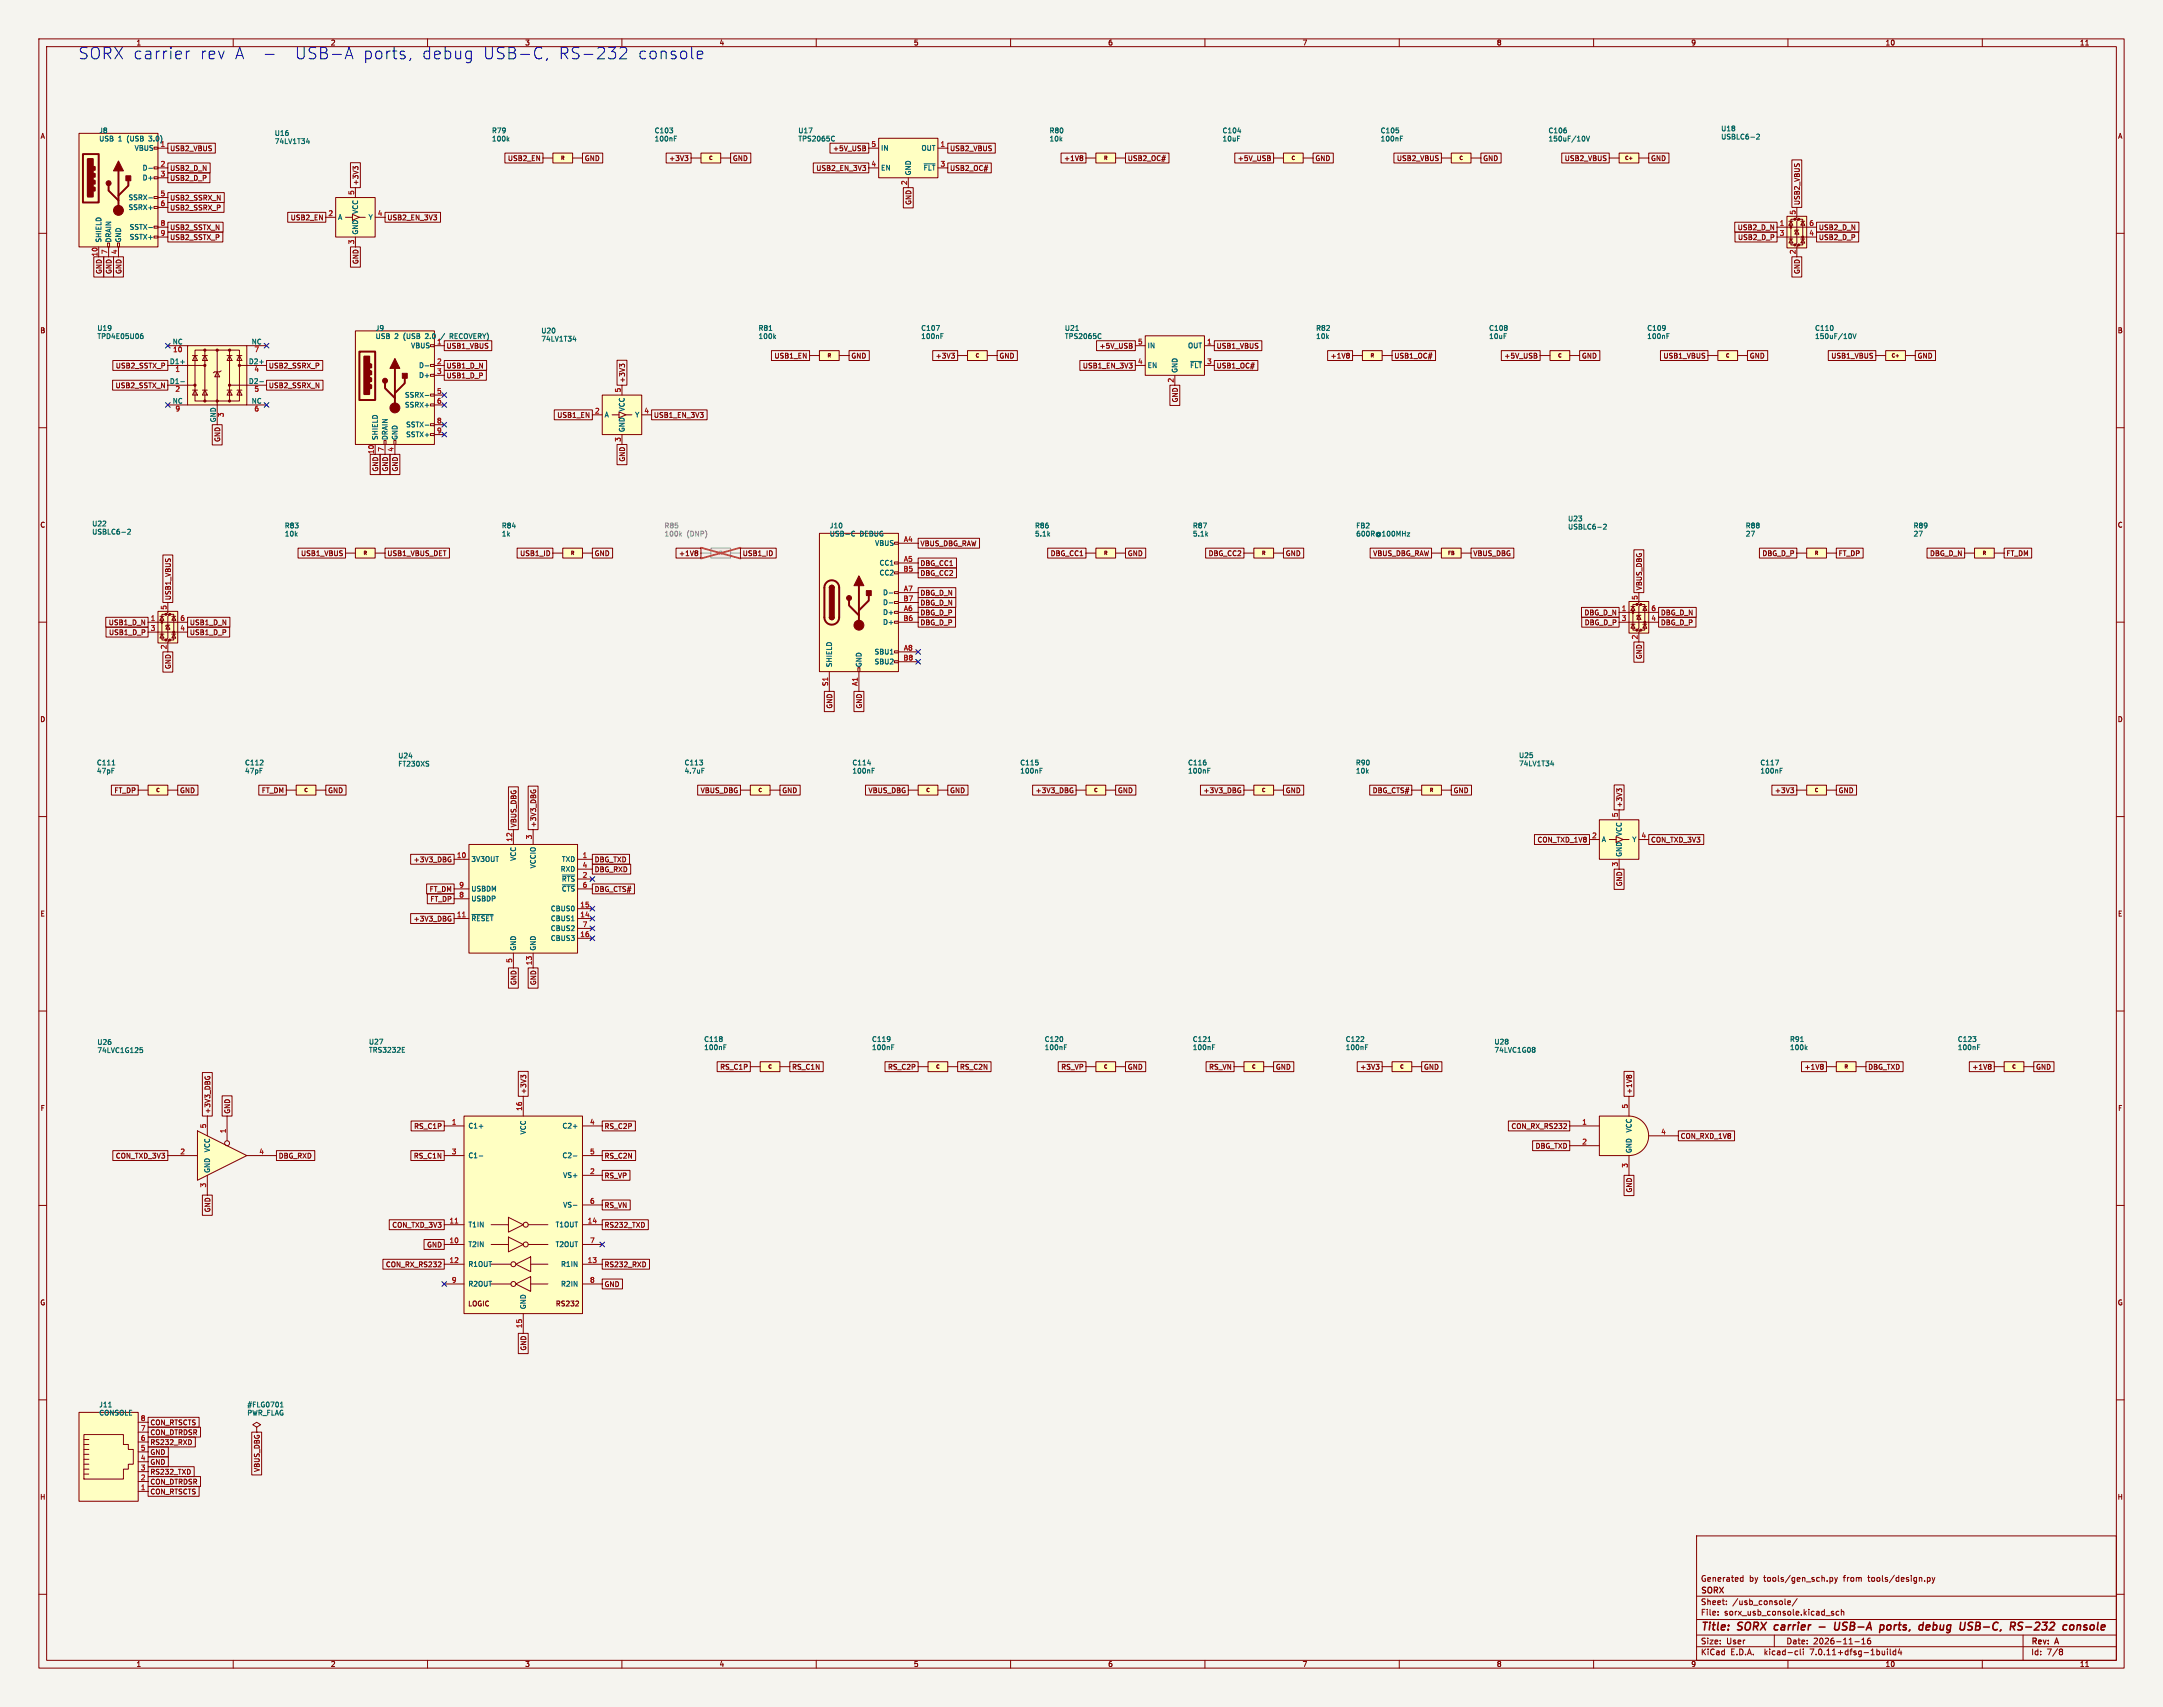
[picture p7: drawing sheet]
<svg xmlns="http://www.w3.org/2000/svg" width="556mm" height="439mm" viewBox="0 0 556 439" stroke-linecap="round" stroke-linejoin="round" font-family="sans-serif">
<defs><g id="words">
<g font-size="4.2" fill="#0000c2">
<text x="20" y="15.5">SORX carrier</text>
<text x="51" y="15.5">rev</text>
<text x="59.9" y="15.5">A</text>
<text x="74.7" y="15.5">USB-A</text>
<text x="92.1" y="15.5">ports,</text>
<text x="107.1" y="15.5">debug</text>
<text x="122.7" y="15.5">USB-C,</text>
<text x="142" y="15.5">RS-232</text>
<text x="162.3" y="15.5">console</text>
</g>
<g font-size="2.8" fill="#840000">
<text x="437.5" y="419.9">Title:</text>
<text x="447.1" y="419.9">SORX</text>
<text x="457.4" y="419.9">carrier</text>
<text x="474.4" y="419.9">USB-A</text>
<text x="486.9" y="419.9">ports,</text>
<text x="497.8" y="419.9">debug</text>
<text x="509.1" y="419.9">USB-C,</text>
<text x="522.8" y="419.9">RS-232</text>
<text x="537.3" y="419.9">console</text>
</g>
<g font-size="2.1" fill="#840000">
<text x="437.5" y="407">Generated</text>
<text x="450" y="407">by</text>
<text x="453.8" y="407">tools/gen_sch.py</text>
<text x="474.5" y="407">from</text>
<text x="480.9" y="407">tools/design.py</text>
<text x="437.5" y="413">Sheet:</text>
<text x="437.5" y="410.2">SORX</text>
<text x="445.7" y="413">/usb_console/</text>
<text x="437.5" y="415.7">File:</text>
<text x="443.6" y="415.7">sorx_usb_console.kicad_sch</text>
<text x="437.5" y="425.9">KiCad</text>
<text x="437.5" y="423.1">Size:</text>
<text x="444.1" y="423.1">User</text>
<text x="445.2" y="425.9">E.D.A.</text>
<text x="454.1" y="425.9">kicad-cli</text>
<text x="459.5" y="423.1">Date:</text>
<text x="466" y="425.9">7.0.11+dfsg-1build4</text>
<text x="466.5" y="423.1">2026-11-16</text>
<text x="522.5" y="423.3">Rev:</text>
<text x="522.5" y="425.9">Id:</text>
<text x="526.6" y="425.9">7/8</text>
<text x="528.9" y="423.3">A</text>
</g>
<g font-size="1.8" fill="#840000">
<text x="35" y="11.9">1</text>
<text x="85" y="11.9">2</text>
<text x="135" y="11.9">3</text>
<text x="185" y="11.9">4</text>
<text x="235" y="11.9">5</text>
<text x="285" y="11.9">6</text>
<text x="335" y="11.9">7</text>
<text x="385" y="11.9">8</text>
<text x="435" y="11.9">9</text>
<text x="485" y="11.9">10</text>
<text x="535" y="11.9">11</text>
<text x="10.3" y="35.9">A</text>
<text x="544.8" y="35.9">A</text>
<text x="43.7" y="39.1">USB2_VBUS</text>
<text x="130.6" y="41.6">USB2_EN</text>
<text x="150.3" y="41.6">GND</text>
<text x="172" y="41.6">+3V3</text>
<text x="188.4" y="41.6">GND</text>
<text x="214.2" y="39.1">+5V_USB</text>
<text x="244.3" y="39.1">USB2_VBUS</text>
<text x="273.6" y="41.6">+1V8</text>
<text x="290" y="41.6">USB2_OC#</text>
<text x="318.3" y="41.6">+5V_USB</text>
<text x="338.3" y="41.6">GND</text>
<text x="359.3" y="41.6">USB2_VBUS</text>
<text x="381.5" y="41.6">GND</text>
<text x="402.5" y="41.6">USB2_VBUS</text>
<text x="424.7" y="41.6">GND</text>
<text x="43.7" y="46.7">USB2_D_P</text>
<text x="43.7" y="44.1">USB2_D_N</text>
<text x="92.4" y="47.8" transform="rotate(-90 92.4 47.8)">+3V3</text>
<text x="209.9" y="44.1">USB2_EN_3V3</text>
<text x="244.3" y="44.1">USB2_OC#</text>
<text x="43.7" y="51.8">USB2_SSRX_N</text>
<text x="234.6" y="52.8" transform="rotate(-90 234.6 52.8)">GND</text>
<text x="463.2" y="52.9" transform="rotate(-90 463.2 52.9)">USB2_VBUS</text>
<text x="43.7" y="54.3">USB2_SSRX_P</text>
<text x="43.7" y="59.4">USB2_SSTX_N</text>
<text x="74.7" y="56.8">USB2_EN</text>
<text x="99.5" y="56.8">USB2_EN_3V3</text>
<text x="447" y="59.4">USB2_D_N</text>
<text x="467.8" y="59.4">USB2_D_N</text>
<text x="43.7" y="61.9">USB2_SSTX_P</text>
<text x="447" y="61.9">USB2_D_P</text>
<text x="467.8" y="61.9">USB2_D_P</text>
<text x="26.4" y="70.6" transform="rotate(-90 26.4 70.6)">GND</text>
<text x="28.9" y="70.6" transform="rotate(-90 28.9 70.6)">GND</text>
<text x="31.4" y="70.6" transform="rotate(-90 31.4 70.6)">GND</text>
<text x="92.4" y="68.1" transform="rotate(-90 92.4 68.1)">GND</text>
<text x="463.2" y="70.6" transform="rotate(-90 463.2 70.6)">GND</text>
<text x="10.3" y="85.9">B</text>
<text x="114.8" y="89.9">USB1_VBUS</text>
<text x="282.8" y="89.9">+5V_USB</text>
<text x="312.9" y="89.9">USB1_VBUS</text>
<text x="544.7" y="85.9">B</text>
<text x="29.7" y="94.9">USB2_SSTX_P</text>
<text x="69.1" y="94.9">USB2_SSRX_P</text>
<text x="114.8" y="94.9">USB1_D_N</text>
<text x="199.1" y="92.4">USB1_EN</text>
<text x="218.9" y="92.4">GND</text>
<text x="240.6" y="92.4">+3V3</text>
<text x="257" y="92.4">GND</text>
<text x="278.5" y="94.9">USB1_EN_3V3</text>
<text x="312.9" y="94.9">USB1_OC#</text>
<text x="342.2" y="92.4">+1V8</text>
<text x="358.6" y="92.4">USB1_OC#</text>
<text x="386.9" y="92.4">+5V_USB</text>
<text x="406.9" y="92.4">GND</text>
<text x="427.9" y="92.4">USB1_VBUS</text>
<text x="450.1" y="92.4">GND</text>
<text x="471" y="92.4">USB1_VBUS</text>
<text x="493.2" y="92.4">GND</text>
<text x="29.6" y="100">USB2_SSTX_N</text>
<text x="69.1" y="100">USB2_SSRX_N</text>
<text x="114.8" y="97.5">USB1_D_P</text>
<text x="161" y="98.6" transform="rotate(-90 161 98.6)">+3V3</text>
<text x="143.3" y="107.6">USB1_EN</text>
<text x="168.1" y="107.6">USB1_EN_3V3</text>
<text x="303.2" y="103.6" transform="rotate(-90 303.2 103.6)">GND</text>
<text x="56.8" y="113.8" transform="rotate(-90 56.8 113.8)">GND</text>
<text x="161" y="118.9" transform="rotate(-90 161 118.9)">GND</text>
<text x="97.5" y="121.4" transform="rotate(-90 97.5 121.4)">GND</text>
<text x="100" y="121.4" transform="rotate(-90 100 121.4)">GND</text>
<text x="102.6" y="121.4" transform="rotate(-90 102.6 121.4)">GND</text>
<text x="10.3" y="135.9">C</text>
<text x="544.7" y="135.9">C</text>
<text x="77.3" y="143.2">USB1_VBUS</text>
<text x="99.5" y="143.2">USB1_VBUS_DET</text>
<text x="133.7" y="143.2">USB1_ID</text>
<text x="152.9" y="143.2">GND</text>
<text x="174.6" y="143.2">+1V8</text>
<text x="191" y="143.2">USB1_ID</text>
<text x="236.7" y="140.7">VBUS_DBG_RAW</text>
<text x="270.2" y="143.2">DBG_CC1</text>
<text x="290" y="143.2">GND</text>
<text x="310.8" y="143.2">DBG_CC2</text>
<text x="330.7" y="143.2">GND</text>
<text x="353.2" y="143.2">VBUS_DBG_RAW</text>
<text x="378.9" y="143.2">VBUS_DBG</text>
<text x="453.3" y="143.2">DBG_D_P</text>
<text x="472.9" y="143.2">FT_DP</text>
<text x="496.4" y="143.2">DBG_D_N</text>
<text x="516.1" y="143.2">FT_DM</text>
<text x="236.7" y="145.7">DBG_CC1</text>
<text x="236.7" y="148.3">DBG_CC2</text>
<text x="44.1" y="154.5" transform="rotate(-90 44.1 154.5)">USB1_VBUS</text>
<text x="236.7" y="155.9">DBG_D_N</text>
<text x="236.7" y="153.4">DBG_D_N</text>
<text x="422.6" y="151.9" transform="rotate(-90 422.6 151.9)">VBUS_DBG</text>
<text x="27.9" y="161">USB1_D_N</text>
<text x="48.7" y="161">USB1_D_N</text>
<text x="236.7" y="161">DBG_D_P</text>
<text x="236.7" y="158.4">DBG_D_P</text>
<text x="407.5" y="158.4">DBG_D_N</text>
<text x="407.6" y="161">DBG_D_P</text>
<text x="427.2" y="161">DBG_D_P</text>
<text x="427.2" y="158.4">DBG_D_N</text>
<text x="27.9" y="163.5">USB1_D_P</text>
<text x="48.7" y="163.5">USB1_D_P</text>
<text x="44.1" y="172.2" transform="rotate(-90 44.1 172.2)">GND</text>
<text x="422.6" y="169.7" transform="rotate(-90 422.6 169.7)">GND</text>
<text x="10.3" y="185.9">D</text>
<text x="214.3" y="182.4" transform="rotate(-90 214.3 182.4)">GND</text>
<text x="221.9" y="182.4" transform="rotate(-90 221.9 182.4)">GND</text>
<text x="544.7" y="185.9">D</text>
<text x="29.3" y="204.2">FT_DP</text>
<text x="46.2" y="204.2">GND</text>
<text x="67.2" y="204.2">FT_DM</text>
<text x="84.3" y="204.2">GND</text>
<text x="180.1" y="204.2">VBUS_DBG</text>
<text x="201.1" y="204.2">GND</text>
<text x="223.3" y="204.2">VBUS_DBG</text>
<text x="244.3" y="204.2">GND</text>
<text x="266.3" y="204.2">+3V3_DBG</text>
<text x="287.5" y="204.2">GND</text>
<text x="309.5" y="204.2">+3V3_DBG</text>
<text x="330.7" y="204.2">GND</text>
<text x="353" y="204.2">DBG_CTS#</text>
<text x="373.9" y="204.2">GND</text>
<text x="417.5" y="207.8" transform="rotate(-90 417.5 207.8)">+3V3</text>
<text x="456.5" y="204.2">+3V3</text>
<text x="472.9" y="204.2">GND</text>
<text x="133" y="212.9" transform="rotate(-90 133 212.9)">VBUS_DBG</text>
<text x="138.1" y="212.9" transform="rotate(-90 138.1 212.9)">+3V3_DBG</text>
<text x="106.3" y="221.9">+3V3_DBG</text>
<text x="152.9" y="221.9">DBG_TXD</text>
<text x="395.4" y="216.9">CON_TXD_1V8</text>
<text x="424.7" y="216.9">CON_TXD_3V3</text>
<text x="152.9" y="224.5">DBG_RXD</text>
<text x="110.4" y="229.6">FT_DM</text>
<text x="110.6" y="232.1">FT_DP</text>
<text x="152.9" y="229.6">DBG_CTS#</text>
<text x="417.5" y="228.1" transform="rotate(-90 417.5 228.1)">GND</text>
<text x="10.3" y="235.9">E</text>
<text x="106.3" y="237.2">+3V3_DBG</text>
<text x="544.8" y="235.9">E</text>
<text x="133" y="253.5" transform="rotate(-90 133 253.5)">GND</text>
<text x="138.1" y="253.5" transform="rotate(-90 138.1 253.5)">GND</text>
<text x="185.2" y="275.3">RS_C1P</text>
<text x="203.7" y="275.3">RS_C1N</text>
<text x="228.3" y="275.3">RS_C2P</text>
<text x="246.9" y="275.3">RS_C2N</text>
<text x="272.9" y="275.3">RS_VP</text>
<text x="290" y="275.3">GND</text>
<text x="311" y="275.3">RS_VN</text>
<text x="328.1" y="275.3">GND</text>
<text x="349.8" y="275.3">+3V3</text>
<text x="366.2" y="275.3">GND</text>
<text x="464.1" y="275.3">+1V8</text>
<text x="480.5" y="275.3">DBG_TXD</text>
<text x="507.3" y="275.3">+1V8</text>
<text x="523.7" y="275.3">GND</text>
<text x="135.6" y="281.5" transform="rotate(-90 135.6 281.5)">+3V3</text>
<text x="420.1" y="281.5" transform="rotate(-90 420.1 281.5)">+1V8</text>
<text x="10.3" y="285.9">F</text>
<text x="54.3" y="286.5" transform="rotate(-90 54.3 286.5)">+3V3_DBG</text>
<text x="59.4" y="286.5" transform="rotate(-90 59.4 286.5)">GND</text>
<text x="544.8" y="285.9">F</text>
<text x="106.4" y="290.5">RS_C1P</text>
<text x="155.4" y="290.5">RS_C2P</text>
<text x="388.7" y="290.5">CON_RX_RS232</text>
<text x="432.3" y="293.1">CON_RXD_1V8</text>
<text x="29.7" y="298.1">CON_TXD_3V3</text>
<text x="71.6" y="298.1">DBG_RXD</text>
<text x="106.4" y="298.1">RS_C1N</text>
<text x="155.4" y="298.1">RS_C2N</text>
<text x="395" y="295.6">DBG_TXD</text>
<text x="155.4" y="303.2">RS_VP</text>
<text x="54.3" y="311.9" transform="rotate(-90 54.3 311.9)">GND</text>
<text x="155.4" y="310.8">RS_VN</text>
<text x="420.1" y="306.8" transform="rotate(-90 420.1 306.8)">GND</text>
<text x="100.8" y="315.9">CON_TXD_3V3</text>
<text x="155.4" y="315.9">RS232_TXD</text>
<text x="109.8" y="321">GND</text>
<text x="99.2" y="326.1">CON_RX_RS232</text>
<text x="155.4" y="326.1">RS232_RXD</text>
<text x="10.3" y="335.9">G</text>
<text x="155.4" y="331.2">GND</text>
<text x="544.7" y="335.9">G</text>
<text x="120.3" y="336.2">LOGIC</text>
<text x="142.9" y="336.2">RS232</text>
<text x="135.6" y="347.5" transform="rotate(-90 135.6 347.5)">GND</text>
<text x="38.6" y="369.3">CON_DTRDSR</text>
<text x="38.6" y="366.7">CON_RTSCTS</text>
<text x="38.6" y="371.8">RS232_RXD</text>
<text x="38.6" y="376.9">GND</text>
<text x="38.6" y="374.3">GND</text>
<text x="38.6" y="379.4">RS232_TXD</text>
<text x="38.6" y="382">CON_DTRDSR</text>
<text x="67" y="378.7" transform="rotate(-90 67 378.7)">VBUS_DBG</text>
<text x="10.2" y="385.9">H</text>
<text x="38.6" y="384.5">CON_RTSCTS</text>
<text x="544.7" y="385.9">H</text>
<text x="35" y="428.9">1</text>
<text x="85" y="428.9">2</text>
<text x="135" y="428.9">3</text>
<text x="185" y="428.9">4</text>
<text x="235" y="428.9">5</text>
<text x="285" y="428.9">6</text>
<text x="335" y="428.9">7</text>
<text x="385" y="428.9">8</text>
<text x="435" y="428.9">9</text>
<text x="485" y="428.9">10</text>
<text x="535" y="428.9">11</text>
</g>
<g font-size="1.8" fill="#006464">
<text x="25.4" y="34.5">J8</text>
<text x="70.6" y="35.1">U16</text>
<text x="126.5" y="34.5">R79</text>
<text x="168.3" y="34.5">C103</text>
<text x="205.3" y="34.5">U17</text>
<text x="269.9" y="34.5">R80</text>
<text x="314.4" y="34.5">C104</text>
<text x="355.1" y="34.5">C105</text>
<text x="398.3" y="34.5">C106</text>
<text x="442.7" y="34">U18</text>
<text x="25.4" y="36.6">USB</text>
<text x="30.4" y="36.6">1</text>
<text x="32.8" y="36.6">(USB</text>
<text x="34.5" y="39">VBUS</text>
<text x="38.6" y="36.6">3.0)</text>
<text x="41.2" y="37.8">1</text>
<text x="70.6" y="37.2">74LV1T34</text>
<text x="126.5" y="36.6">100k</text>
<text x="168.3" y="36.6">100nF</text>
<text x="205.3" y="36.6">TPS2065C</text>
<text x="226.6" y="39">IN</text>
<text x="237" y="39">OUT</text>
<text x="269.9" y="36.6">10k</text>
<text x="314.4" y="36.6">10uF</text>
<text x="355.1" y="36.6">100nF</text>
<text x="398.3" y="36.6">150uF/10V</text>
<text x="442.7" y="36.1">USBLC6-2</text>
<text x="36.6" y="44">D-</text>
<text x="36.6" y="46.6">D+</text>
<text x="226.6" y="44">EN</text>
<text x="234.5" y="45.2" transform="rotate(-90 234.5 45.2)">GND</text>
<text x="237.5" y="44">~{FLT}</text>
<text x="32.9" y="51.7">SSRX-</text>
<text x="32.9" y="54.2">SSRX+</text>
<text x="33.3" y="59.3">SSTX-</text>
<text x="86.9" y="56.7">A</text>
<text x="92.3" y="55.1" transform="rotate(-90 92.3 55.1)">VCC</text>
<text x="94.7" y="56.7">Y</text>
<text x="26.3" y="62.5" transform="rotate(-90 26.3 62.5)">SHIELD</text>
<text x="28.8" y="62.5" transform="rotate(-90 28.8 62.5)">DRAIN</text>
<text x="31.3" y="62.5" transform="rotate(-90 31.3 62.5)">GND</text>
<text x="33.3" y="61.8">SSTX+</text>
<text x="92.3" y="60.5" transform="rotate(-90 92.3 60.5)">GND</text>
<text x="24.9" y="85.3">U19</text>
<text x="24.9" y="87.4">TPD4E05U06</text>
<text x="44.3" y="88.6">NC</text>
<text x="64.6" y="88.6">NC</text>
<text x="96.5" y="85.3">J9</text>
<text x="96.5" y="87.4">USB</text>
<text x="101.5" y="87.4">2</text>
<text x="103.9" y="87.4">(USB</text>
<text x="105.6" y="89.8">VBUS</text>
<text x="109.7" y="87.4">2.0</text>
<text x="113.9" y="87.4">/</text>
<text x="116.4" y="87.4">RECOVERY)</text>
<text x="139.2" y="85.9">U20</text>
<text x="139.2" y="88">74LV1T34</text>
<text x="195" y="85.3">R81</text>
<text x="195" y="87.4">100k</text>
<text x="236.9" y="85.3">C107</text>
<text x="236.9" y="87.4">100nF</text>
<text x="273.9" y="85.3">U21</text>
<text x="273.9" y="87.4">TPS2065C</text>
<text x="295.1" y="89.8">IN</text>
<text x="305.5" y="89.8">OUT</text>
<text x="338.5" y="85.3">R82</text>
<text x="338.5" y="87.4">10k</text>
<text x="383" y="85.3">C108</text>
<text x="383" y="87.4">10uF</text>
<text x="423.7" y="85.3">C109</text>
<text x="423.7" y="87.4">100nF</text>
<text x="466.9" y="85.3">C110</text>
<text x="466.9" y="87.4">150uF/10V</text>
<text x="43.6" y="93.7">D1+</text>
<text x="63.9" y="93.7">D2+</text>
<text x="107.7" y="94.8">D-</text>
<text x="295.1" y="94.8">EN</text>
<text x="306.1" y="94.8">~{FLT}</text>
<text x="43.6" y="98.8">D1-</text>
<text x="63.9" y="98.8">D2-</text>
<text x="107.7" y="97.4">D+</text>
<text x="303.1" y="96" transform="rotate(-90 303.1 96)">GND</text>
<text x="44.3" y="103.9">NC</text>
<text x="64.6" y="103.9">NC</text>
<text x="104.1" y="102.5">SSRX-</text>
<text x="104.1" y="105">SSRX+</text>
<text x="155.4" y="107.5">A</text>
<text x="160.9" y="105.9" transform="rotate(-90 160.9 105.9)">VCC</text>
<text x="163.3" y="107.5">Y</text>
<text x="55.6" y="108.7" transform="rotate(-90 55.6 108.7)">GND</text>
<text x="97.4" y="113.3" transform="rotate(-90 97.4 113.3)">SHIELD</text>
<text x="99.9" y="113.3" transform="rotate(-90 99.9 113.3)">DRAIN</text>
<text x="102.5" y="113.3" transform="rotate(-90 102.5 113.3)">GND</text>
<text x="104.4" y="110.1">SSTX-</text>
<text x="104.4" y="112.6">SSTX+</text>
<text x="160.9" y="111.3" transform="rotate(-90 160.9 111.3)">GND</text>
<text x="23.6" y="135.6">U22</text>
<text x="23.6" y="137.7">USBLC6-2</text>
<text x="73.2" y="136.1">R83</text>
<text x="129" y="136.1">R84</text>
<text x="213.4" y="136.1">J10</text>
<text x="266.2" y="136.1">R86</text>
<text x="306.8" y="136.1">R87</text>
<text x="348.8" y="136.1">FB2</text>
<text x="403.3" y="134.3">U23</text>
<text x="403.3" y="136.4">USBLC6-2</text>
<text x="449" y="136.1">R88</text>
<text x="492.2" y="136.1">R89</text>
<text x="73.2" y="138.2">10k</text>
<text x="129" y="138.2">1k</text>
<text x="213.4" y="138.2">USB-C</text>
<text x="221.2" y="138.2">DEBUG</text>
<text x="225" y="140.6">VBUS</text>
<text x="266.2" y="138.2">5.1k</text>
<text x="306.8" y="138.2">5.1k</text>
<text x="348.8" y="138.2">600R@100MHz</text>
<text x="449" y="138.2">27</text>
<text x="492.2" y="138.2">27</text>
<text x="226.2" y="145.6">CC1</text>
<text x="226.2" y="148.2">CC2</text>
<text x="227.1" y="153.3">D-</text>
<text x="227.1" y="155.8">D-</text>
<text x="227.1" y="158.3">D+</text>
<text x="227.1" y="160.9">D+</text>
<text x="214.2" y="171.7" transform="rotate(-90 214.2 171.7)">SHIELD</text>
<text x="221.8" y="171.7" transform="rotate(-90 221.8 171.7)">GND</text>
<text x="224.9" y="168.5">SBU1</text>
<text x="224.9" y="171">SBU2</text>
<text x="24.8" y="197">C111</text>
<text x="62.9" y="197">C112</text>
<text x="102.3" y="195.2">U24</text>
<text x="102.3" y="197.3">FT230XS</text>
<text x="176" y="197">C113</text>
<text x="219.2" y="197">C114</text>
<text x="262.4" y="197">C115</text>
<text x="305.5" y="197">C116</text>
<text x="348.7" y="197">R90</text>
<text x="390.7" y="195.1">U25</text>
<text x="390.7" y="197.2">74LV1T34</text>
<text x="452.8" y="197">C117</text>
<text x="24.8" y="199.1">47pF</text>
<text x="62.9" y="199.1">47pF</text>
<text x="176" y="199.1">4.7uF</text>
<text x="219.2" y="199.1">100nF</text>
<text x="262.4" y="199.1">100nF</text>
<text x="305.5" y="199.1">100nF</text>
<text x="348.7" y="199.1">10k</text>
<text x="452.8" y="199.1">100nF</text>
<text x="417.4" y="215.2" transform="rotate(-90 417.4 215.2)">VCC</text>
<text x="121.2" y="221.8">3V3OUT</text>
<text x="132.9" y="221.5" transform="rotate(-90 132.9 221.5)">VCC</text>
<text x="144.4" y="221.8">TXD</text>
<text x="412" y="216.8">A</text>
<text x="417.4" y="220.5" transform="rotate(-90 417.4 220.5)">GND</text>
<text x="419.8" y="216.8">Y</text>
<text x="138" y="223.4" transform="rotate(-90 138 223.4)">VCCIO</text>
<text x="144.1" y="224.4">RXD</text>
<text x="144.4" y="226.9">~{RTS}</text>
<text x="121.2" y="232">USBDP</text>
<text x="121.2" y="229.5">USBDM</text>
<text x="144.4" y="229.5">~{CTS}</text>
<text x="121.2" y="237.1">~{RESET}</text>
<text x="141.6" y="237.1">CBUS1</text>
<text x="141.6" y="234.5">CBUS0</text>
<text x="141.6" y="239.6">CBUS2</text>
<text x="132.9" y="244.6" transform="rotate(-90 132.9 244.6)">GND</text>
<text x="138" y="244.6" transform="rotate(-90 138 244.6)">GND</text>
<text x="141.6" y="242.2">CBUS3</text>
<text x="24.9" y="268.9">U26</text>
<text x="94.8" y="268.8">U27</text>
<text x="181" y="268.1">C118</text>
<text x="224.2" y="268.1">C119</text>
<text x="268.7" y="268.1">C120</text>
<text x="306.8" y="268.1">C121</text>
<text x="346.1" y="268.1">C122</text>
<text x="384.4" y="268.8">U28</text>
<text x="460.4" y="268.1">R91</text>
<text x="503.6" y="268.1">C123</text>
<text x="24.9" y="271">74LVC1G125</text>
<text x="94.8" y="270.9">TRS3232E</text>
<text x="181" y="270.2">100nF</text>
<text x="224.2" y="270.2">100nF</text>
<text x="268.7" y="270.2">100nF</text>
<text x="306.8" y="270.2">100nF</text>
<text x="346.1" y="270.2">100nF</text>
<text x="384.4" y="270.9">74LVC1G08</text>
<text x="460.4" y="270.2">100k</text>
<text x="503.6" y="270.2">100nF</text>
<text x="120.4" y="290.4">C1+</text>
<text x="135.5" y="291.9" transform="rotate(-90 135.5 291.9)">VCC</text>
<text x="144.6" y="290.4">C2+</text>
<text x="420" y="291.4" transform="rotate(-90 420 291.4)">VCC</text>
<text x="54.2" y="296.4" transform="rotate(-90 54.2 296.4)">VCC</text>
<text x="120.4" y="298">C1-</text>
<text x="144.6" y="298">C2-</text>
<text x="420" y="296.7" transform="rotate(-90 420 296.7)">GND</text>
<text x="54.2" y="301.8" transform="rotate(-90 54.2 301.8)">GND</text>
<text x="144.8" y="303.1">VS+</text>
<text x="144.8" y="310.7">VS-</text>
<text x="120.4" y="315.8">T1IN</text>
<text x="142.8" y="315.8">T1OUT</text>
<text x="120.4" y="320.9">T2IN</text>
<text x="142.8" y="320.9">T2OUT</text>
<text x="120.4" y="326">R1OUT</text>
<text x="144.2" y="326">R1IN</text>
<text x="120.4" y="331.1">R2OUT</text>
<text x="144.2" y="331.1">R2IN</text>
<text x="135.5" y="336.8" transform="rotate(-90 135.5 336.8)">GND</text>
<text x="25.4" y="364.2">CONSOLE</text>
<text x="25.4" y="362.1">J11</text>
<text x="63.5" y="362.1">#FLG0701</text>
<text x="63.5" y="364.2">PWR_FLAG</text>
</g>
<g font-size="1.8" fill="#a90000">
<text x="224.1" y="37.8">5</text>
<text x="241.9" y="37.8">1</text>
<text x="41.2" y="42.9">2</text>
<text x="41.2" y="45.5">3</text>
<text x="224.1" y="42.9">4</text>
<text x="233.4" y="47.7" transform="rotate(-90 233.4 47.7)">2</text>
<text x="241.9" y="42.9">3</text>
<text x="41.2" y="50.5">5</text>
<text x="41.2" y="53.1">6</text>
<text x="91.2" y="50.2" transform="rotate(-90 91.2 50.2)">5</text>
<text x="41.2" y="58.2">8</text>
<text x="84.4" y="55.6">2</text>
<text x="97.1" y="55.6">4</text>
<text x="457.8" y="58.2">1</text>
<text x="462" y="55.3" transform="rotate(-90 462 55.3)">5</text>
<text x="465.4" y="58.2">6</text>
<text x="27.7" y="65.5" transform="rotate(-90 27.7 65.5)">7</text>
<text x="30.2" y="65.5" transform="rotate(-90 30.2 65.5)">4</text>
<text x="41.2" y="60.7">9</text>
<text x="91.2" y="62.9" transform="rotate(-90 91.2 62.9)">3</text>
<text x="457.8" y="60.7">3</text>
<text x="462" y="65.5" transform="rotate(-90 462 65.5)">2</text>
<text x="465.4" y="60.7">4</text>
<text x="25.1" y="66.1" transform="rotate(-90 25.1 66.1)">10</text>
<text x="112.3" y="88.6">1</text>
<text x="292.7" y="88.6">5</text>
<text x="310.4" y="88.6">1</text>
<text x="44.4" y="90.9">10</text>
<text x="45" y="96">1</text>
<text x="65.3" y="96">4</text>
<text x="65.3" y="90.9">7</text>
<text x="112.3" y="93.7">2</text>
<text x="292.7" y="93.7">4</text>
<text x="310.4" y="93.7">3</text>
<text x="45" y="101">2</text>
<text x="65.3" y="101">5</text>
<text x="112.3" y="96.3">3</text>
<text x="112.3" y="101.3">5</text>
<text x="159.8" y="101" transform="rotate(-90 159.8 101)">5</text>
<text x="302" y="98.5" transform="rotate(-90 302 98.5)">2</text>
<text x="45" y="106.1">9</text>
<text x="57.9" y="107.4" transform="rotate(-90 57.9 107.4)">3</text>
<text x="65.3" y="106.1">6</text>
<text x="112.3" y="103.9">6</text>
<text x="153" y="106.4">2</text>
<text x="165.7" y="106.4">4</text>
<text x="112.3" y="109">8</text>
<text x="112.3" y="111.5">9</text>
<text x="159.8" y="113.7" transform="rotate(-90 159.8 113.7)">3</text>
<text x="96.3" y="116.9" transform="rotate(-90 96.3 116.9)">10</text>
<text x="98.8" y="116.3" transform="rotate(-90 98.8 116.3)">7</text>
<text x="101.3" y="116.3" transform="rotate(-90 101.3 116.3)">4</text>
<text x="232.4" y="139.4">A4</text>
<text x="232.3" y="147.1">B5</text>
<text x="232.4" y="144.5">A5</text>
<text x="232.3" y="154.7">B7</text>
<text x="232.4" y="152.1">A7</text>
<text x="421.4" y="154.4" transform="rotate(-90 421.4 154.4)">5</text>
<text x="38.7" y="159.8">1</text>
<text x="42.9" y="156.9" transform="rotate(-90 42.9 156.9)">5</text>
<text x="46.3" y="159.8">6</text>
<text x="232.3" y="159.8">B6</text>
<text x="232.4" y="157.2">A6</text>
<text x="417.1" y="157.2">1</text>
<text x="417.1" y="159.8">3</text>
<text x="424.7" y="159.8">4</text>
<text x="424.7" y="157.2">6</text>
<text x="38.7" y="162.3">3</text>
<text x="42.9" y="167.1" transform="rotate(-90 42.9 167.1)">2</text>
<text x="46.3" y="162.3">4</text>
<text x="232.4" y="167.4">A8</text>
<text x="421.4" y="164.5" transform="rotate(-90 421.4 164.5)">2</text>
<text x="232.3" y="169.9">B8</text>
<text x="213.1" y="176.6" transform="rotate(-90 213.1 176.6)">S1</text>
<text x="220.7" y="176.5" transform="rotate(-90 220.7 176.5)">A1</text>
<text x="136.9" y="216" transform="rotate(-90 136.9 216)">3</text>
<text x="409.5" y="215.6">2</text>
<text x="416.3" y="210.3" transform="rotate(-90 416.3 210.3)">5</text>
<text x="422.2" y="215.6">4</text>
<text x="117.4" y="220.7">10</text>
<text x="131.8" y="216.6" transform="rotate(-90 131.8 216.6)">12</text>
<text x="149.8" y="220.7">1</text>
<text x="149.8" y="225.8">2</text>
<text x="149.8" y="223.3">4</text>
<text x="416.3" y="223" transform="rotate(-90 416.3 223)">3</text>
<text x="118" y="230.9">8</text>
<text x="118" y="228.3">9</text>
<text x="149.2" y="233.4">15</text>
<text x="149.8" y="228.3">6</text>
<text x="117.4" y="236">11</text>
<text x="149.2" y="236">14</text>
<text x="149.8" y="238.5">7</text>
<text x="149.2" y="241">16</text>
<text x="131.8" y="247.7" transform="rotate(-90 131.8 247.7)">5</text>
<text x="136.9" y="248.3" transform="rotate(-90 136.9 248.3)">13</text>
<text x="134.4" y="285.8" transform="rotate(-90 134.4 285.8)">16</text>
<text x="418.8" y="285.2" transform="rotate(-90 418.8 285.2)">5</text>
<text x="53.1" y="290.3" transform="rotate(-90 53.1 290.3)">5</text>
<text x="58.2" y="291.5" transform="rotate(-90 58.2 291.5)">1</text>
<text x="116.1" y="289.3">1</text>
<text x="151.7" y="289.3">4</text>
<text x="407" y="289.3">1</text>
<text x="427.3" y="291.8">4</text>
<text x="46.3" y="296.9">2</text>
<text x="66.6" y="296.9">4</text>
<text x="116.1" y="296.9">3</text>
<text x="151.7" y="296.9">5</text>
<text x="407" y="294.4">2</text>
<text x="53.1" y="305.5" transform="rotate(-90 53.1 305.5)">3</text>
<text x="151.7" y="302">2</text>
<text x="418.8" y="300.4" transform="rotate(-90 418.8 300.4)">3</text>
<text x="151.7" y="309.6">6</text>
<text x="115.5" y="314.7">11</text>
<text x="151.1" y="314.7">14</text>
<text x="115.5" y="319.8">10</text>
<text x="151.7" y="319.8">7</text>
<text x="115.5" y="324.9">12</text>
<text x="116.1" y="329.9">9</text>
<text x="151.1" y="324.9">13</text>
<text x="151.7" y="329.9">8</text>
<text x="134.4" y="341.7" transform="rotate(-90 134.4 341.7)">15</text>
<text x="36.1" y="365.5">8</text>
<text x="36.1" y="370.6">6</text>
<text x="36.1" y="368">7</text>
<text x="36.1" y="375.7">4</text>
<text x="36.1" y="373.1">5</text>
<text x="36.1" y="383.3">1</text>
<text x="36.1" y="380.7">2</text>
<text x="36.1" y="378.2">3</text>
</g>
<g font-size="1.8" fill="#939391">
<text x="170.8" y="136.1">R85</text>
<text x="170.8" y="138.2">100k</text>
<text x="176.7" y="138.2">(DNP)</text>
</g>
<g font-size="1.3" fill="#840000">
<text x="144.3" y="41.3">R</text>
<text x="182.4" y="41.3">C</text>
<text x="284" y="41.3">R</text>
<text x="332.2" y="41.3">C</text>
<text x="375.4" y="41.3">C</text>
<text x="418" y="41.3">C+</text>
<text x="212.8" y="92.1">R</text>
<text x="250.9" y="92.1">C</text>
<text x="352.5" y="92.1">R</text>
<text x="400.8" y="92.1">C</text>
<text x="444" y="92.1">C</text>
<text x="486.6" y="92.1">C+</text>
<text x="93.5" y="142.9">R</text>
<text x="146.8" y="142.9">R</text>
<text x="284" y="142.9">R</text>
<text x="324.6" y="142.9">R</text>
<text x="372.5" y="142.9">FB</text>
<text x="466.8" y="142.9">R</text>
<text x="510" y="142.9">R</text>
<text x="40.1" y="203.8">C</text>
<text x="78.2" y="203.8">C</text>
<text x="195.1" y="203.8">C</text>
<text x="238.2" y="203.8">C</text>
<text x="281.4" y="203.8">C</text>
<text x="324.6" y="203.8">C</text>
<text x="367.8" y="203.8">R</text>
<text x="466.8" y="203.8">C</text>
<text x="197.6" y="274.9">C</text>
<text x="240.8" y="274.9">C</text>
<text x="284" y="274.9">C</text>
<text x="322.1" y="274.9">C</text>
<text x="360.2" y="274.9">C</text>
<text x="474.5" y="274.9">R</text>
<text x="517.6" y="274.9">C</text>
</g>
<text font-size="1.3" fill="#9c9b98" x="184.9" y="142.9">R</text>
</g></defs>
<path d="M0 0h556.5v439h-556.5z" fill="#f5f4ef" stroke="#f5f4ef" stroke-width=".26"/>
<g fill="none" stroke="#840000" stroke-width=".26">
<path d="M10 10h536.5v419h-536.5zM12 12h532.5v415h-532.5zM60 10v2M110 10v2M160 10v2M210 10v2M260 10v2M310 10v2M360 10v2M410 10v2M460 10v2M510 10v2"/>
<path d="M536.6 11.6h.7M281.9 39.4h5.1v2.5h-5.1zM330.2 39.4h5.1v2.5h-5.1zM373.4 39.4h5.1v2.5h-5.1zM279.4 40.6h2.5M287 40.6h2.6M327.7 40.6h2.5M335.3 40.6h2.5M370.8 40.6h2.6M378.5 40.6h2.5M10 60h2M544.5 60h2"/>
<path d="M292.1 88.9h2.5M292.1 94h2.5M294.6 86.4h15.3v10.1h-15.3zM302.3 96.5v2.6M309.9 88.9h2.5M309.9 94h2.5M348 91.4h2.5M350.5 90.2h5.1v2.5h-5.1zM355.6 91.4h2.5M10 110h2M544.5 110h2M10 160h2"/>
<path d="M544.5 160h2M10 210h2M120.6 217.2h28v27.9h-28zM132.1 213.4v3.8M137.2 213.4v3.8M544.5 210h2M116.8 221h3.8M116.8 236.2h3.8M116.8 228.6h3.8M116.8 231.1h3.8M148.6 221h3.8M148.6 236.2h3.8"/>
<path d="M148.6 233.7h3.8M148.6 226.1h3.8M148.6 223.5h3.8M148.6 228.6h3.8M148.6 238.8h3.8M132.1 245.1v3.8M137.2 245.1v3.8M148.6 241.3h3.8M10 260h2M193 274.3h2.6M195.6 273.1h5.1v2.5h-5.1zM200.7 274.3h2.5"/>
<path d="M236.2 274.3h2.6M238.8 273.1h5v2.5h-5zM243.8 274.3h2.6M544.5 260h2M10 310h2M544.5 310h2M10 360h2M20.3 363.2h15.3v22.9h-15.3zM21.6 379.1h1.3M21.6 377.8h1.3M21.6 376.6h1.3M21.6 375.3h1.3"/>
<path d="M21.6 374h1.3M21.6 372.7h1.3M21.6 368.9h10.1v2.6h1.3v1.2h1.3v3.9h-1.3v1.2h-1.3v2.6h-10.1zM21.6 371.5h1.3M21.6 370.2h1.3M35.6 378.5h2.5M35.6 375.9h2.5M35.6 373.4h2.5M35.6 370.8h2.5M35.6 368.3h2.5M35.6 365.8h2.5M66 367l1.1-.6-1.1-.6-1 .6 1 .6v1.3"/>
<path d="M66 368.3h.1M544.5 360h2M35.6 383.5h2.5M35.6 381h2.5M436.5 395h108v32h-108zM10 410h2M436.5 416.5h108M436.5 410.5h108M442 415.2v.2M442 414.4v.2M444.2 412.5v.2M444.2 411.7v.2"/>
<path d="M447.9 406.6h.5M447.9 405.7h.5M448.4 405.2v1.5M459.3 412.6l.1 .1M459.9 412.2l.8-.2-.1-.3h-.4l-.3 .2 .1 .7h.6M462.4 411.1l-1.3 1.9M470.8 405.7h.4l.3 .3-.1 .6h-.6M470.8 405.7v1.5M471.7 414.4h-.3l-.2 .2v.2l.5 .1v.4h-.5M472 405.7l.4 1M472.4 406.7l-.4 .5M472.7 405.7l-.3 1"/>
<path d="M473.1 414.4h-.4l-.3 .3 .1 .6h.6M473.7 414.5l.6-.1 .1 1M473.7 413.9v1.5M495.9 405.7h.4l.3 .3-.2 .6h-.5M495.9 405.7v1.5M497.1 405.7l.3 1M497.4 406.7l-.3 .5M497.8 405.7l-.4 1M544.5 410h2M60 427v2M110 427v2M160 427v2"/>
<path d="M210 427v2M260 427v2M310 427v2M360 427v2M410 427v2M436.5 423.5h108M436.5 420.5h108M456.5 420.5v3M460 427v2M462.1 424.6h.4M462.5 425.5l-.4 .1M463.2 424.1v1.3l.2 .2"/>
<path d="M463.9 424.1v.1M463.9 424.6v1M477.2 422.2h1.2M479 422.8h.9M479 421.7l.4-.4v1.5M481.2 421.3h-.5l-.2 .3-.1 .9 .3 .3 .5-.2v-.7l-.5-.1-.3 .3M485.6 424.1v.1M485.6 424.6v1M486.3 424.1v1.3l.2 .2M487.7 424.6h-.4l-.3 .3 .2 .6h.5M487.7 424.1v1.5M488.7 424l-.3 1.1h.9"/>
<path d="M489.1 424.6v1M510 427v2M520.5 420.5v6.5M530.1 424.1l.6 .3-.3 .3M530.1 424.7h.3M530.4 424.7l.3 .6-.6 .3M536.6 428.6h.7"/>
</g>
<g fill="none" stroke="#840000" stroke-width=".4">
<path d="M456.6 418.1l-.1 .7 .3 .4M468 418.4h1.5M472.2 417.2l-.2 1.6 .3 .4 .6-.1 .2-.3 .2-1.6M484 417.9l.6 .2v.7l-.2 .3-.6 .1M486.2 417.9l-.6 .2-.2 .7 .2 .3 .4 .1M495.5 418.5l1-.2v-.3l-.6-.1-.3 .2v1h.7M506.8 417.2l.8 .1M507.3 418.3l.1 .3-.1 .4M508.3 418.1h.7M508.5 417.2l-.3 2h.8M519.4 418.1l.7 .2 .2 .3-.3 .5-.6 .1M519.5 417.3h1"/>
<path d="M521.2 418.4h1.5M533.2 417.9l.4 .3-.3 .9M534.5 418.1l.3-.2 .4 .1v1.2M534.5 417.9l-.2 1.3M536 419.1l.6 .1M536.8 417.9l-.6 .2v.3l.5 .1"/>
</g>
<g fill="#ffffc2" stroke="#ffffc2" stroke-width=".26">
<path d="M120.6 217.2h28v27.9h-28z"/>
<path d="M294.6 86.4h15.3v10.1h-15.3z"/>
<path d="M350.5 90.2h5.1v2.5h-5.1z"/>
<path d="M330.2 39.4h5.1v2.5h-5.1z"/>
<path d="M373.4 39.4h5.1v2.5h-5.1z"/>
<path d="M281.9 39.4h5.1v2.5h-5.1z"/>
<path d="M238.8 273.1h5v2.5h-5z"/>
<path d="M195.6 273.1h5.1v2.5h-5.1z"/>
<path d="M20.3 363.2h15.3v22.9h-15.3z"/>
</g>
<g fill="none" stroke="#006464" stroke-width=".26">
<path d="M318.5 33.8h.7M360.3 35.6h.4M360.3 35h.6M276.7 85h.8M283 85.8l.3 .1M283.3 87l-.3 .1M306.3 92.9h2.8M121.4 235.2h5.5M144.7 225h3.2M144.7 227.6h3.2M186.2 269.3h.5M186.2 268.7h.6"/>
<path d="M229.4 269.3h.4M229.4 268.7h.6M27.9 361.8h.8M72.1 361.8h.8M72.1 360.9l.4-.3v1.2"/>
</g>
<path d="M119 235.8h.7" fill="none" stroke="#a90000" stroke-width=".26"/>
<path d="M50.8 290.8l12.7 6.4-12.7 6.3z" fill="#ffffc2"/>
<g fill="none" stroke="#840000" stroke-width=".26">
<path d="M20.3 34.3h20.3v29.2h-20.3zM39.6 37.8h1v.6h-1zM40.6 38.1h2.6M142.2 39.4h5.1v2.5h-5.1zM416.6 39.4h5v2.5h-5zM39.6 58.2h1v.5h-1zM39.6 53.1h1v.5h-1zM39.6 50.5h1v.6h-1zM39.6 45.5h1v.5h-1zM39.6 42.9h1v.5h-1zM40.6 43.2h2.6M40.6 45.7h2.6"/>
<path d="M40.6 50.8h2.6M40.6 53.3h2.6M40.6 58.4h2.6M83.8 55.9h2.6M86.4 50.8h10.1v10.2h-10.1zM88.9 55.9h1.8M90.7 55.1l1.8 .8-1.8 .7zM91.4 48.3v2.5M92.5 55.9h1.5M96.5 55.9h2.6M139.7 40.6h2.5M147.3 40.6h2.6"/>
<path d="M414 40.6h2.6M421.6 40.6h2.6M457.2 58.4h10.2M459.7 55.6h5.1v8.2h-5.1zM460.2 56.9h1.1M460.8 56.9l.5 1h-1.1zM461.8 56.4h-1v6.6h1M462.3 59.2l.5 1h-1zM462.3 53.3v2.6l-.5 .5h1l-.5 .5v5.6l-.5 .5h1l-.5 .5v2.5M462.8 59.2h-1v.4M462.8 56.4h1v6.6h-1M463.3 56.9h1"/>
<path d="M463.8 56.9l.5 1h-1zM25.4 63.5v2.5M27.7 62.5h.5v1h-.5zM27.9 63.5v2.5M30.2 62.5h.5v1h-.5zM30.5 63.5v2.5M39.6 60.7h1v.5h-1zM40.6 61h2.6M91.4 61v2.5M457.2 61h10.2M460.2 61.5h1.1M460.8 61.5l.5 1h-1.1z"/>
<path d="M463.3 61.5h1M463.8 61.5l.5 1h-1zM43.2 94h9.5M43.2 99.1h7M43.2 88.9h5.1M48.3 88.9h15.2v15.2h-15.2zM49.5 91.4h1.3M50.2 90h11.4v13.1h-11.4zM50.2 91.4l.6 1.3h-1.3zM52.1 91.4h1.2M52.7 91.4l.6 1.3h-1.2zM52.7 90v13.1"/>
<path d="M55.9 95.6l.6 1.3h-1.3zM55.9 90v19.2M56.9 95.4l-.4 .2h-1.3l-.3 .3M58.4 91.4h1.3M59.1 91.4l.6 1.3h-1.3zM59.1 90v13.1M59.1 99.1h9.5M61 91.4h1.2M61.6 91.4l.6 1.3h-1.2zM61.6 94h7M63.5 88.9h5.1M396.2 91.4h2.6"/>
<path d="M398.8 90.2h5.1v2.5h-5.1zM403.9 91.4h2.5M439.4 91.4h2.6M442 90.2h5v2.5h-5zM447 91.4h2.6M482.6 91.4h2.5M485.1 90.2h5.1v2.5h-5.1zM490.2 91.4h2.6M43.2 104.1h5.1M49.5 100.3h1.3M50.2 100.3l.6 1.3h-1.3zM52.1 100.3h1.2"/>
<path d="M52.7 100.3l.6 1.3h-1.2zM58.4 100.3h1.3M59.1 100.3l.6 1.3h-1.3zM61 100.3h1.2M61.6 100.3l.6 1.3h-1.2zM63.5 104.1h5.1M40.6 157.2h5.1v8.2h-5.1zM41.1 158.5h1.1M41.7 158.5l.5 1h-1.1zM42.7 158h-1v6.6h1M43.2 154.9v2.6l-.5 .5h1l-.5 .5v5.6l-.5 .5h1l-.5 .5v2.5M43.7 158h1v6.6h-1"/>
<path d="M44.2 158.5h1M44.7 158.5l.5 1h-1zM88.9 142.2h2.5M91.4 141h5.1v2.5h-5.1zM96.5 142.2h2.6M142.2 142.2h2.6M144.8 141h5.1v2.5h-5.1zM149.9 142.2h2.5M279.4 142.2h2.5M281.9 141h5.1v2.5h-5.1zM287 142.2h2.6M416.6 157.5h10.1"/>
<path d="M419.1 154.7h5.1v8.1h-5.1zM419.6 156h1M420.1 156l.5 1h-1zM421.1 155.4h-1v6.7h1M421.6 158.2l.5 1.1h-1zM421.6 152.4v2.5l-.5 .5h1l-.5 .6v5.5l-.5 .6h1l-.5 .5v2.5M422.1 158.2h-1v.4M422.1 155.4h1.1v6.7h-1.1M422.7 156h1M423.2 156l.5 1h-1zM462.3 142.2h2.5M464.8 141h5.1v2.5h-5.1z"/>
<path d="M469.9 142.2h2.5M505.5 142.2h2.5M508 141h5.1v2.5h-5.1zM513.1 142.2h2.5M38.1 162.6h10.2M38.1 160h10.2M41.1 163.1h1.1M41.7 163.1l.5 1h-1.1zM43.2 160.8l.5 1h-1zM43.7 160.8h-1v.4M44.2 163.1h1M44.7 163.1l.5 1h-1z"/>
<path d="M416.6 160h10.1M419.6 160.5h1M420.1 160.5l.5 1h-1zM422.7 160.5h1M423.2 160.5l.5 1h-1zM35.6 203.2h2.5M38.1 201.9h5.1v2.6h-5.1zM43.2 203.2h2.5M73.7 203.2h2.5M76.2 201.9h5.1v2.6h-5.1zM81.3 203.2h2.5M279.4 274.3h2.5"/>
<path d="M281.9 273.1h5.1v2.5h-5.1zM287 274.3h2.6M43.2 297.2h7.6M50.8 290.8l12.7 6.4-12.7 6.3zM53.3 287v5.1M58.4 287v6.4M63.5 297.2h7.6M53.3 302.3v5"/>
<circle cx="58.4" cy="294" r=".63"/>
</g>
<g fill="none" stroke="#006464" stroke-width=".26">
<path d="M78.8 36.5h.8M79.5 36.1v.8M130.6 35.8l.4 .5M131 35.4l-.5 .5M407.5 35a.8 .8 0 0 1 0 1.3M408.1 35l.4 1.3 .5-1.3M451.9 34.6l.5-.1 .3 .4-.8 .9h.8M38.3 43.3h.9M38.3 50.9h.9M38.3 58.5h.9M36.4 86.3l.4 .2v.5l-.4 .1M36.7 85.8l-.3 .1"/>
<path d="M46.5 93.1h.9M46.5 98.2h.9M66.8 93.1h1M66.8 98.2h1M428.9 85.8h.6M428.9 86.4h.4M476 85.8a.8 .8 0 0 1 0 1.3M476.7 85.8l.4 1.3 .4-1.3M32.8 136.2l.5-.1 .3 .4-.8 .9h.8M412.6 134.9l.4-.1 .3 .4-.8 .9h.8M28.9 196.7h.7M36 269.4h.7"/>
<path d="M36.2 269.9l.5 .3v.4l-.5 .1M273.8 269.3h.5M273.8 268.7h.6"/>
</g>
<g fill="#ffffc2" stroke="#ffffc2" stroke-width=".26">
<path d="M281.9 141h5.1v2.5h-5.1z"/>
<path d="M144.8 141h5.1v2.5h-5.1z"/>
<path d="M76.2 201.9h5.1v2.6h-5.1z"/>
<path d="M38.1 201.9h5.1v2.6h-5.1z"/>
<path d="M40.6 157.2h5.1v8.2h-5.1z"/>
<path d="M91.4 141h5.1v2.5h-5.1z"/>
<path d="M142.2 39.4h5.1v2.5h-5.1z"/>
<path d="M48.3 88.9h15.2v15.2h-15.2z"/>
<path d="M20.3 34.3h20.3v29.2h-20.3z"/>
<path d="M86.4 50.8h10.1v10.2h-10.1z"/>
<path d="M281.9 273.1h5.1v2.5h-5.1z"/>
<path d="M442 90.2h5v2.5h-5z"/>
<path d="M416.6 39.4h5v2.5h-5z"/>
<path d="M398.8 90.2h5.1v2.5h-5.1z"/>
<path d="M459.7 55.6h5.1v8.2h-5.1z"/>
<path d="M485.1 90.2h5.1v2.5h-5.1z"/>
<path d="M508 141h5.1v2.5h-5.1z"/>
<path d="M464.8 141h5.1v2.5h-5.1z"/>
<path d="M419.1 154.7h5.1v8.1h-5.1z"/>
<path d="M419.1 287a5.1 5.1 0 0 1 5.1 5.1 5.1 5.1 0 0 1-5.1 5.1z"/>
</g>
<path d="M182.9 141h5.1v2.5h-5.1z" fill="#ebeae8" stroke="#ebeae8" stroke-width=".26"/>
<path d="M180.3 142.2h2.6M182.9 141h5.1v2.5h-5.1zM188 142.2h2.5" fill="none" stroke="#9c9b98" stroke-width=".26"/>
<path d="M175 137.4l.4 .5M175.4 137l-.5 .5" fill="none" stroke="#939391" stroke-width=".26"/>
<path d="M180.3 140.8l10.2 2.8M190.5 140.8l-10.2 2.8" fill="none" stroke="#eb3a3d" stroke-width=".46"/>
<g fill="#840000" stroke="#840000" stroke-width=".26">
<path d="M30.5 41.4l1.2 2.5h-2.5z"/>
<path d="M32.4 45.2h1.3v1.3h-1.3z"/>
<circle cx="41.7" cy="160" r=".25"/>
<circle cx="42.7" cy="164.6" r=".25"/>
<circle cx="42.7" cy="158" r=".25"/>
<circle cx="43.7" cy="164.6" r=".25"/>
<circle cx="43.7" cy="158" r=".25"/>
<circle cx="44.7" cy="162.6" r=".25"/>
<circle cx="50.2" cy="99.1" r=".28"/>
<circle cx="52.7" cy="103.1" r=".28"/>
<circle cx="52.7" cy="94" r=".28"/>
<circle cx="52.7" cy="90" r=".28"/>
<circle cx="55.9" cy="103.1" r=".28"/>
<circle cx="55.9" cy="90" r=".28"/>
<circle cx="59.1" cy="103.1" r=".28"/>
<circle cx="59.1" cy="99.1" r=".28"/>
<circle cx="59.1" cy="90" r=".28"/>
<circle cx="61.6" cy="94" r=".28"/>
<circle cx="27.9" cy="47.1" r=".63"/>
<circle cx="30.5" cy="54.1" r="1.27"/>
<circle cx="460.8" cy="58.4" r=".25"/>
<circle cx="461.8" cy="63" r=".25"/>
<circle cx="461.8" cy="56.4" r=".25"/>
<circle cx="462.8" cy="63" r=".25"/>
<circle cx="462.8" cy="56.4" r=".25"/>
<circle cx="463.8" cy="61" r=".25"/>
<circle cx="420.1" cy="157.5" r=".25"/>
<circle cx="421.1" cy="162.1" r=".25"/>
<circle cx="421.1" cy="155.4" r=".25"/>
<circle cx="422.1" cy="162.1" r=".25"/>
<circle cx="422.1" cy="155.4" r=".25"/>
<circle cx="423.2" cy="160" r=".25"/>
</g>
<path d="M21.3 39.6h4.1v12.5h-4.1zM24.1 48.3h.3v.7h-.3zM24.1 46.5h.3v.7h-.3zM24.1 44.7h.3v.8h-.3zM24.1 42.9h.3v.8h-.3zM27.9 47.8v1.2l2.6 2.6M30.5 43.9v10.2M33 46.5v1.3l-2.5 2.5" fill="none" stroke="#840000" stroke-width=".51"/>
<path d="M22.6 40.9h1.3v9.6h-1.3z" fill="#840000" stroke="#840000" stroke-width=".51"/>
<path d="M411.5 287h7.6v10.2h-7.6z" fill="#ffffc2"/>
<g fill="none" stroke="#840000" stroke-width=".26">
<path d="M43.2 36.8h12.2v2.6h-12.2zM129.9 39.4h9.8v2.5h-9.8zM149.9 39.4h5.2v2.5h-5.2zM171.4 39.4h6.4v2.5h-6.4zM180.3 39.4h5.1v2.5h-5.1zM188 39.4h5.2v2.5h-5.2zM213.5 36.8h10v2.6h-10zM222.4 38.1l.3 .2-.2 .5M222.5 37.6v.4M223.5 38.1h2.6M226.1 35.6h15.2v10.1h-15.2zM241.3 38.1h2.5"/>
<path d="M243.8 36.8h12.3v2.6h-12.3zM273 39.4h6.4v2.5h-6.4zM289.6 39.4h11.2v2.5h-11.2zM317.7 39.4h10v2.5h-10zM337.8 39.4h5.2v2.5h-5.2zM358.6 39.4h12.2v2.5h-12.2zM381 39.4h5.2v2.5h-5.2zM401.8 39.4h12.2v2.5h-12.2zM424.2 39.4h5.2v2.5h-5.2zM43.2 44.5h10.8v2.5h-10.8zM43.2 59.7h14.1v2.5h-14.1zM43.2 49.5h14.5v2.6h-14.5z"/>
<path d="M43.2 52.1h14.4v2.5h-14.4zM43.2 57.2h14.2v2.5h-14.2zM43.2 41.9h10.9v2.6h-10.9zM74 54.6h9.8v2.6h-9.8zM90.2 41.8h2.5v6.5h-2.5zM91.3 43.3l-.5-.5v.8M91.3 43.1l.3-.3 .5 .3M99.1 54.6h14.2v2.6h-14.2zM111.6 55.3h.7l-.4 .5M112.3 55.9v.5M176.2 40h.8l-.4 .5M176.7 40.5l.3 .3-.3 .5"/>
<path d="M177.8 40.6h2.5M185.4 40.6h2.6M209.2 41.9h14.3v2.6h-14.3zM221.9 42.6h.8l-.4 .5M222.6 43.2v.5M223.5 43.2h2.6M232.4 48.3h2.6v5.2h-2.6zM233.7 45.7v2.6M241.3 43.2h2.5M243.8 41.9h11.2v2.6h-11.2zM253.2 43h1M278.3 40l.3 .3-.3 .3 .3 .5-.3 .2"/>
<path d="M299 40.5h.9M326.5 40.6l.3 .3-.2 .4M326.7 40.1v.5M446.3 57.2h10.9v2.5h-10.9zM446.4 59.7h10.8v2.5h-10.8zM461 41.1h2.5v12.2h-2.5zM467.4 59.7h10.8v2.5h-10.8zM467.4 57.2h10.8v2.5h-10.8zM24.1 66h2.6v5.2h-2.6zM26.7 66h2.5v5.2h-2.5zM29.2 66h2.6v5.2h-2.6zM90.2 63.5h2.5v5.2h-2.5z"/>
<path d="M461 66h2.5v5.2h-2.5zM29 97.8h14.2v2.5h-14.2zM29 92.7h14.2v2.6h-14.2zM68.6 92.7h14.4v2.6h-14.4zM68.6 97.8h14.5v2.5h-14.5zM91.4 85.1h20.4v29.2h-20.4zM110.7 96.3h1.1v.5h-1.1zM110.7 93.7h1.1v.5h-1.1zM110.7 88.6h1.1v.6h-1.1zM111.8 88.9h2.5M111.8 94h2.5M111.8 96.5h2.5"/>
<path d="M114.3 95.3h10.8v2.5h-10.8zM114.3 92.7h10.9v2.6h-10.9zM114.3 87.6h12.2v2.6h-12.2zM158.7 92.6h2.6v6.5h-2.6zM159.9 94.1l-.5-.5v.8M159.9 93.9l.2-.3 .6 .3M160 99.1v2.5M198.5 90.2h9.8v2.5h-9.8zM208.3 91.4h2.5M210.8 90.2h5.1v2.5h-5.1zM215.9 91.4h2.5M218.4 90.2h5.2v2.5h-5.2z"/>
<path d="M240 90.2h6.4v2.5h-6.4zM244.8 90.8h.8l-.5 .5M245.3 91.3l.3 .3-.3 .5M246.4 91.4h2.5M248.9 90.2h5.1v2.5h-5.1zM254 91.4h2.5M256.5 90.2h5.2v2.5h-5.2zM277.8 92.7h14.3v2.6h-14.3zM282.1 87.6h10v2.6h-10zM290.5 93.4h.8l-.4 .5M291 88.9l.3 .2-.3 .5M291.1 88.4v.4"/>
<path d="M291.2 94v.5M301 99.1h2.5v5.2h-2.5zM312.4 87.6h12.2v2.6h-12.2zM312.4 92.7h11.2v2.6h-11.2zM321.8 93.8h.9M341.6 90.2h6.4v2.5h-6.4zM346.9 90.8l.3 .3-.3 .3 .3 .5-.3 .2M358.1 90.2h11.2v2.5h-11.2zM367.5 91.3h1M386.3 90.2h9.9v2.5h-9.9zM395.1 91.4l.3 .3-.2 .4M395.2 90.9v.5"/>
<path d="M406.4 90.2h5.2v2.5h-5.2zM427.2 90.2h12.2v2.5h-12.2zM449.6 90.2h5.2v2.5h-5.2zM470.4 90.2h12.2v2.5h-12.2zM492.8 90.2h5.2v2.5h-5.2zM54.6 109.2h2.6v5.2h-2.6zM95.2 116.8h2.6v5.2h-2.6zM96.5 114.3v2.5M97.8 116.8h2.5v5.2h-2.5zM98.8 113.3h.5v1h-.5zM99.1 114.3v2.5M100.3 116.8h2.6v5.2h-2.6z"/>
<path d="M101.3 113.3h.6v1h-.6zM101.6 114.3v2.5M110.7 111.5h1.1v.5h-1.1zM110.7 109h1.1v.5h-1.1zM110.7 103.9h1.1v.5h-1.1zM110.7 101.3h1.1v.6h-1.1zM111.8 101.6h2.5M111.8 104.1h2.5M111.8 109.2h2.5M111.8 111.8h2.5M142.6 105.4h9.8v2.6h-9.8zM152.4 106.7h2.5"/>
<path d="M154.9 101.6h10.2v10.2h-10.2zM157.5 106.7h1.8M158.7 114.3h2.6v5.2h-2.6zM159.3 105.9l1.7 .8-1.7 .7zM160 111.8v2.5M161 106.7h1.6M165.1 106.7h2.5M167.6 105.4h14.3v2.6h-14.3zM180.1 106.1h.8l-.4 .5M180.9 106.7v.5M210.8 137.2h20.3v35.5h-20.3zM230.1 139.4h1v.6h-1z"/>
<path d="M231.1 139.7h5.1M236.2 138.4h15.8v2.6h-15.8zM27.2 158.8h10.9v2.5h-10.9zM41.9 142.7h2.6v12.2h-2.6zM48.3 158.8h10.8v2.5h-10.8zM76.7 141h12.2v2.5h-12.2zM99.1 141h16.5v2.5h-16.5zM133 141h9.2v2.5h-9.2zM152.4 141h5.2v2.5h-5.2zM173.9 141h6.4v2.5h-6.4zM179.3 141.6l.2 .3-.2 .3 .2 .5-.2 .2M190.5 141h9.2v2.5h-9.2z"/>
<path d="M213.4 158.8l.1 .4 .5 .2 .4-.2 .2-.4M213.4 151.1l.1-.4 .5-.2 .4 .2 .2 .4M230.1 159.8h1v.5h-1zM230.1 157.2h1v.5h-1zM230.1 154.7h1v.5h-1zM230.1 152.1h1v.6h-1zM230.1 147.1h1v.5h-1zM230.1 144.5h1v.5h-1zM231.1 144.8h5.1M231.1 157.5h5.1M231.1 152.4h5.1M231.1 147.3h5.1"/>
<path d="M231.1 154.9h5.1M236.2 143.5h9.9v2.6h-9.9zM236.2 153.7h9.7v2.5h-9.7zM236.2 158.8h9.6v2.5h-9.6zM236.2 151.1h9.7v2.6h-9.7zM236.2 156.2h9.6v2.6h-9.6zM236.2 146.1h9.9v2.5h-9.9zM269.5 141h9.9v2.5h-9.9zM289.6 141h5.2v2.5h-5.2zM310.2 141h9.8v2.5h-9.8zM320 142.2h2.6M322.6 141h5.1v2.5h-5.1z"/>
<path d="M327.7 142.2h2.5M330.2 141h5.2v2.5h-5.2zM352.5 141h15.8v2.5h-15.8zM368.3 142.2h2.5M370.8 141h5.1v2.5h-5.1zM375.9 142.2h2.6M378.5 141h11v2.5h-11zM406.9 156.2h9.7v2.6h-9.7zM406.9 158.8h9.7v2.5h-9.7zM420.4 141.4h2.5v11h-2.5zM426.7 158.8h9.6v2.5h-9.6zM426.7 156.2h9.7v2.6h-9.7z"/>
<path d="M452.7 141h9.6v2.5h-9.6zM472.4 141h6.9v2.5h-6.9zM495.8 141h9.7v2.5h-9.7zM515.6 141h7.1v2.5h-7.1zM27.3 161.3h10.8v2.5h-10.8zM41.9 167.6h2.6v5.2h-2.6zM48.3 161.3h10.8v2.5h-10.8zM212.1 177.8h2.5v5.2h-2.5zM213.4 172.7v5.1M219.7 177.8h2.6v5.2h-2.6zM220.7 171.7h.5v1h-.5zM221 172.7v5.1"/>
<path d="M230.1 169.9h1v.5h-1zM230.1 167.4h1v.5h-1zM231.1 167.6h5.1M231.1 160h5.1M231.1 170.2h5.1M420.4 165.1h2.5v5.2h-2.5zM28.7 201.9h6.9v2.6h-6.9zM45.7 201.9h5.2v2.6h-5.2zM66.6 201.9h7.1v2.6h-7.1zM83.8 201.9h5.2v2.6h-5.2zM105.6 219.7h11.2v2.6h-11.2zM130.8 202.4h2.6v11h-2.6z"/>
<path d="M135.9 202.2h2.5v11.2h-2.5zM136.6 203.2v.3M137.3 203.4v-.2h.4l.1 .2M152.4 219.7h9.6v2.6h-9.6zM179.5 201.9h11v2.6h-11zM190.5 203.2h2.5M193 201.9h5.1v2.6h-5.1zM198.1 203.2h2.6M200.7 201.9h5.2v2.6h-5.2zM222.7 201.9h11v2.6h-11zM233.7 203.2h2.5M236.2 201.9h5.1v2.6h-5.1z"/>
<path d="M241.3 203.2h2.5M243.8 201.9h5.2v2.6h-5.2zM265.7 201.9h11.2v2.6h-11.2zM275.7 202.6l.3 .1M275.8 203.3h.2v.5l-.2 .1M276.9 203.2h2.5M279.4 201.9h5.1v2.6h-5.1zM284.5 203.2h2.5M287 201.9h5.2v2.6h-5.2zM308.8 201.9h11.2v2.6h-11.2zM318.9 202.6l.3 .1M319 203.3h.2v.5l-.2 .1"/>
<path d="M320 203.2h2.6M322.6 201.9h5.1v2.6h-5.1zM327.7 203.2h2.5M330.2 201.9h5.2v2.6h-5.2zM352.4 201.9h10.8v2.6h-10.8zM363.2 203.2h2.6M365.8 201.9h5v2.6h-5zM370.8 203.2h2.6M373.4 201.9h5.2v2.6h-5.2zM394.8 214.6h14.1v2.6h-14.1zM408.9 215.9h2.6M411.5 210.8h10.1v10.2h-10.1z"/>
<path d="M414 215.9h1.8M415.3 201.9h2.5v6.4h-2.5zM415.8 215.1l1.8 .8-1.8 .8zM416.4 203.3l-.4-.4v.8M416.4 203.1l.3-.2 .5 .2M416.6 208.3v2.5M417.6 215.9h1.5M421.6 215.9h2.6M424.2 214.6h14.1v2.6h-14.1zM455.9 201.9h6.4v2.6h-6.4zM460.7 202.6h.8l-.5 .5M461.2 203.1l.3 .2-.3 .6"/>
<path d="M462.3 203.2h2.5M464.8 201.9h5.1v2.6h-5.1zM469.9 203.2h2.5M472.4 201.9h5.2v2.6h-5.2zM105.6 235h11.2v2.5h-11.2zM109.8 227.3h7v2.6h-7zM109.9 229.9h6.9v2.5h-6.9zM115.7 220.4h.3M115.7 235.6l.3 .1M115.8 221.1h.2v.4l-.2 .2M115.8 236.3h.2v.5l-.2 .1M152.4 227.3h10.8v2.6h-10.8z"/>
<path d="M152.4 222.3h9.9v2.5h-9.9zM415.3 223.5h2.5v5.2h-2.5zM416.6 221v2.5M130.8 248.9h2.6v5.2h-2.6zM135.9 248.9h2.5v5.2h-2.5zM52.1 275.8h2.5v11.2h-2.5zM52.8 276.9l-.1 .3M53.5 277.1v-.3h.4l.1 .3M133.3 275.5h2.6v6.4h-2.6zM134.5 276.8l.2-.3 .6 .3M134.5 277l-.5-.5v.8M184.5 273.1h8.5v2.5h-8.5z"/>
<path d="M203.2 273.1h8.6v2.5h-8.6zM227.7 273.1h8.5v2.5h-8.5zM246.4 273.1h8.6v2.5h-8.6zM272.3 273.1h7.1v2.5h-7.1zM289.6 273.1h5.2v2.5h-5.2zM310.3 273.1h7.2v2.5h-7.2zM317.5 274.3h2.5M320 273.1h5.1v2.5h-5.1zM325.1 274.3h2.6M327.7 273.1h5.2v2.5h-5.2zM349.2 273.1h6.4v2.5h-6.4zM354 273.7h.8l-.4 .5"/>
<path d="M354.5 274.2l.3 .2-.3 .6M355.6 274.3h2.5M358.1 273.1h5.1v2.5h-5.1zM363.2 274.3h2.6M365.8 273.1h5.2v2.5h-5.2zM417.8 275.5h2.6v6.4h-2.6zM418.5 276.8l.2-.3 .3 .3 .5-.3 .3 .3M463.5 273.1h6.4v2.5h-6.4zM468.8 273.7l.3 .3-.3 .3 .3 .4-.3 .3M469.9 274.3h2.5M472.4 273.1h5.1v2.5h-5.1zM477.5 274.3h2.6"/>
<path d="M480.1 273.1h9.5v2.5h-9.5zM506.7 273.1h6.4v2.5h-6.4zM512 273.7l.3 .3-.3 .3 .3 .4-.3 .3M513.1 274.3h2.5M515.6 273.1h5.1v2.5h-5.1zM520.7 274.3h2.5M523.2 273.1h5.2v2.5h-5.2zM29 295.9h14.2v2.6h-14.2zM57.1 281.8h2.6v5.2h-2.6zM71.1 295.9h9.9v2.6h-9.9zM105.7 295.9h8.6v2.6h-8.6zM105.8 288.3h8.5v2.5h-8.5z"/>
<path d="M114.3 289.6h5.1M114.3 297.2h5.1M119.4 287h30.5v50.8h-30.5zM134.6 281.9v5.1M149.9 289.6h5M149.9 297.2h5M154.9 288.3h8.6v2.5h-8.6zM154.9 295.9h8.6v2.6h-8.6zM388.1 288.3h15.8v2.5h-15.8zM394.3 293.4h9.6v2.5h-9.6zM402.3 290.2h.7M403 289.1v.4"/>
<path d="M403.9 289.6h7.6M403.9 294.6h7.6M419.1 287a5.1 5.1 0 0 1 5.1 5.1 5.1 5.1 0 0 1-5.1 5.1M419.1 287h-7.6v10.2h7.6M419.1 281.9v5.1M419.1 297.2v5.1M424.2 292.1h7.6M431.8 290.8h14.5v2.6h-14.5zM52.1 307.3h2.5v5.2h-2.5zM100.1 313.7h14.2v2.5h-14.2zM109.1 318.8h5.2v2.5h-5.2zM114.3 315h5.1"/>
<path d="M126.4 315h4.4M130.8 318.1l3.8 1.9-3.8 1.9zM130.8 313.1l3.8 1.9-3.8 1.9zM135.9 315h5.1M149.9 315h5M149.9 302.3h5M149.9 309.9h5M154.9 313.7h11.9v2.5h-11.9zM154.9 301h7.2v2.5h-7.2zM154.9 308.6h7.2v2.6h-7.2zM417.8 302.3h2.6v5.2h-2.6zM98.5 323.9h15.8v2.5h-15.8z"/>
<path d="M112.7 325.8h.8M113.4 324.6v.5M114.3 320h5.1M114.3 330.2h5.1M114.3 325.1h5.1M126.4 320h4.4M126.4 330.2h5M126.4 325.1h5M132.7 330.2l3.8-1.9v3.8zM132.7 325.1l3.8-1.9v3.8zM134.6 337.8v5.1M135.9 320h5.1"/>
<path d="M136.5 330.2h4.5M136.5 325.1h4.5M148.1 335.9h.8M148.8 334.7v.4M149.9 320h5M149.9 330.2h5M149.9 325.1h5M154.9 323.9h12.2v2.5h-12.2zM154.9 328.9h5.2v2.6h-5.2zM166 324.8v.7M133.3 342.9h2.6v5.2h-2.6zM38.1 367h13.5v2.6h-13.5z"/>
<path d="M38.1 364.5h13.1v2.5h-13.1zM38.1 374.7h5.2v2.5h-5.2zM38.1 372.1h5.2v2.6h-5.2zM38.1 369.6h12.2v2.5h-12.2zM38.1 377.2h11.9v2.5h-11.9zM38.1 379.7h13.5v2.6h-13.5zM49.2 370.5v.7M64.8 368.3h2.5v11h-2.5zM38.1 382.3h13.1v2.5h-13.1z"/>
<circle cx="135.3" cy="315" r=".63"/>
<circle cx="132.1" cy="330.2" r=".63"/>
<circle cx="132.1" cy="325.1" r=".63"/>
<circle cx="135.3" cy="320" r=".63"/>
</g>
<g fill="none" stroke="#006464" stroke-width=".26">
<path d="M173.5 35.6h.4M173.5 35h.6M214.5 35l.2 .1M214.7 36.2l-.2 .1M237.7 42.1h2.9M109.4 94.1h.9M115.8 86.5h.5M116.3 85.8h-.5v1.3M147.4 87.3h.8M148 86.9v.8M197.9 85h.7M199.2 86.6l.4 .5"/>
<path d="M199.6 86.2l-.5 .5M240.9 83.7h.8l-.5 1.3M242.1 86.4h.4M242.1 85.8h.6M109.4 101.7h.9M109.4 109.3h.9M219.3 136.7h.6M219.9 137.8h-.6M362 137h.7l-.7 .9h.7M228.8 152.5h.9M228.8 155h.9M180.6 197.6h.6"/>
<path d="M223.2 196.3h.8M224.4 198.2h.4M224.4 197.6h.6M267.6 198.2h.4M267.6 197.6h.6M310.7 198.2h.5M310.7 197.6h.6M399 196.5h.8M399.6 196.1v.9M456.8 195.5h.8l-.5 1.2M458 198.2h.4M458 197.6h.6"/>
<path d="M103.5 269.4h.6M103.5 270.6h.6M310.8 267.9h.7M311.9 269.3h.5M311.9 268.7h.6M351.3 269.3h.4M351.3 268.7h.6M394.4 269.4l.5 .2-.2 .3M394.4 269.9h.3M394.7 269.9l.2 .5-.5 .2M463.2 267.9h.8M464.6 269.5l.3 .5"/>
<path d="M464.9 269.1l-.5 .5M508.8 269.3h.4M508.8 268.7h.6M123.3 289.7h.9M123.3 297.3h.9M147.5 289.7h.9M147.5 297.3h.9M147.5 310h.9"/>
</g>
<g fill="#ffffc2" stroke="#ffffc2" stroke-width=".26">
<path d="M358.1 273.1h5.1v2.5h-5.1z"/>
<path d="M119.4 287h30.5v50.8h-30.5z"/>
<path d="M320 273.1h5.1v2.5h-5.1z"/>
<path d="M515.6 273.1h5.1v2.5h-5.1z"/>
<path d="M472.4 273.1h5.1v2.5h-5.1z"/>
<path d="M411.5 210.8h10.1v10.2h-10.1z"/>
<path d="M464.8 201.9h5.1v2.6h-5.1z"/>
<path d="M279.4 201.9h5.1v2.6h-5.1z"/>
<path d="M322.6 201.9h5.1v2.6h-5.1z"/>
<path d="M365.8 201.9h5v2.6h-5z"/>
<path d="M370.8 141h5.1v2.5h-5.1z"/>
<path d="M322.6 141h5.1v2.5h-5.1z"/>
<path d="M226.1 35.6h15.2v10.1h-15.2z"/>
<path d="M210.8 137.2h20.3v35.5h-20.3z"/>
<path d="M154.9 101.6h10.2v10.2h-10.2z"/>
<path d="M236.2 201.9h5.1v2.6h-5.1z"/>
<path d="M210.8 90.2h5.1v2.5h-5.1z"/>
<path d="M193 201.9h5.1v2.6h-5.1z"/>
<path d="M248.9 90.2h5.1v2.5h-5.1z"/>
<path d="M91.4 85.1h20.4v29.2h-20.4z"/>
<path d="M180.3 39.4h5.1v2.5h-5.1z"/>
</g>
<path d="M117.1 314.5h.7" fill="none" stroke="#a90000" stroke-width=".26"/>
<path d="M92.5 90.4h4v12.5h-4zM95.2 99.1h.3v.7h-.3zM95.2 97.3h.3v.7h-.3zM95.2 95.5h.3v.8h-.3zM95.2 93.7h.3v.8h-.3zM99.1 98.6v1.2l2.5 2.6M101.6 94.7v10.2M104.1 97.3v1.3l-2.5 2.5M212.7 149.8a1.91 1.91 0 0 1 2-.4 1.91 1.91 0 0 1 1.2 1.7v7.7a1.91 1.91 0 0 1-1.9 1.8 1.91 1.91 0 0 1-1.9-1.8v-7.8zM218.4 154.4v1.3l2.6 2.5M221 150.6v10.2M223.5 153.2v1.2l-2.5 2.6" fill="none" stroke="#840000" stroke-width=".51"/>
<g fill="#840000" stroke="#840000" stroke-width=".26">
<path d="M213.4 158.8h1.2l-.2 .4-.4 .2-.5-.2z"/>
<path d="M213.4 151.1h1.2v7.7h-1.2z"/>
<path d="M213.5 150.7l.7-.2 .4 .6h-1.2z"/>
<path d="M221 148.1l1.2 2.5h-2.5z"/>
<path d="M222.9 151.9h1.3v1.3h-1.3z"/>
<path d="M101.6 92.2l1.3 2.5h-2.6z"/>
<path d="M103.5 96h1.3v1.3h-1.3z"/>
<circle cx="218.4" cy="153.8" r=".63"/>
<circle cx="221" cy="160.8" r="1.27"/>
<circle cx="99.1" cy="97.9" r=".63"/>
<circle cx="101.6" cy="104.9" r="1.27"/>
</g>
<path d="M93.7 91.7h1.3v9.6h-1.3z" fill="#840000" stroke="#840000" stroke-width=".51"/>
<g fill="none" stroke="#0000c2" stroke-width=".26">
<path d="M48 13.1v2M48.8 13.1a.76 .76 0 0 0-.8 .6M68.2 14h2.3M88.8 15.1l1-3 1 3M89.1 14.3h1.4M103.4 13.1l.7 .2M103.4 14.1l.7 .2 .1 .4-.4 .4h-.6M105.7 15l-.3 .6M120 14.8l.4 .3 .8-.1M121.2 13.3l-.8-.2-.4 .3M121.2 13.1v2.5a.81 .81 0 0 1-1.2 .4M137.8 14.7a1.04 1.04 0 0 0 1.6 .1"/>
<path d="M139.4 12.4a1.04 1.04 0 0 0-1.6 .2M140.8 15l-.3 .6M156.5 12.1h1.9l-1 1.2a.82 .82 0 0 1 1 .5v.8l-.3 .4-1.1 .1M159.5 12.4l.5-.3h.7l.4 .3M161.1 13.4l-1.7 1.7h1.8M178 14.7l.4 .4M179.4 14.1l1.4-.3-.1-.5-.9-.2-.4 .5 .1 1.4 .3 .1 .9-.1"/>
</g>
<g fill="none" stroke="#000084" stroke-width=".26">
<path d="M42.6 88.3l1.2 1.2M43.8 88.3l-1.2 1.2M68 88.3l1.2 1.2M69.2 88.3l-1.2 1.2M42.6 103.5l1.2 1.3M43.8 103.5l-1.2 1.3M68 103.5l1.2 1.3M69.2 103.5l-1.2 1.3M113.7 101l1.2 1.2M113.7 103.5l1.2 1.3M113.7 108.6l1.2 1.2M113.7 111.2l1.2 1.2"/>
<path d="M114.9 101l-1.2 1.2M114.9 103.5l-1.2 1.3M114.9 108.6l-1.2 1.2M114.9 111.2l-1.2 1.2M235.6 169.6l1.2 1.2M235.6 167l1.2 1.3M236.8 169.6l-1.2 1.2M236.8 167l-1.2 1.3M151.8 233.1l1.2 1.2M151.8 225.5l1.2 1.2M151.8 238.2l1.2 1.2M151.8 235.6l1.2 1.2"/>
<path d="M153 233.1l-1.2 1.2M153 225.5l-1.2 1.2M153 238.2l-1.2 1.2M153 235.6l-1.2 1.2M151.8 240.7l1.2 1.2M153 240.7l-1.2 1.2M154.3 319.4l1.2 1.3M155.5 319.4l-1.2 1.3M113.7 329.6l1.2 1.2M114.9 329.6l-1.2 1.2"/>
</g>
<use href="#words"/>
</svg>
